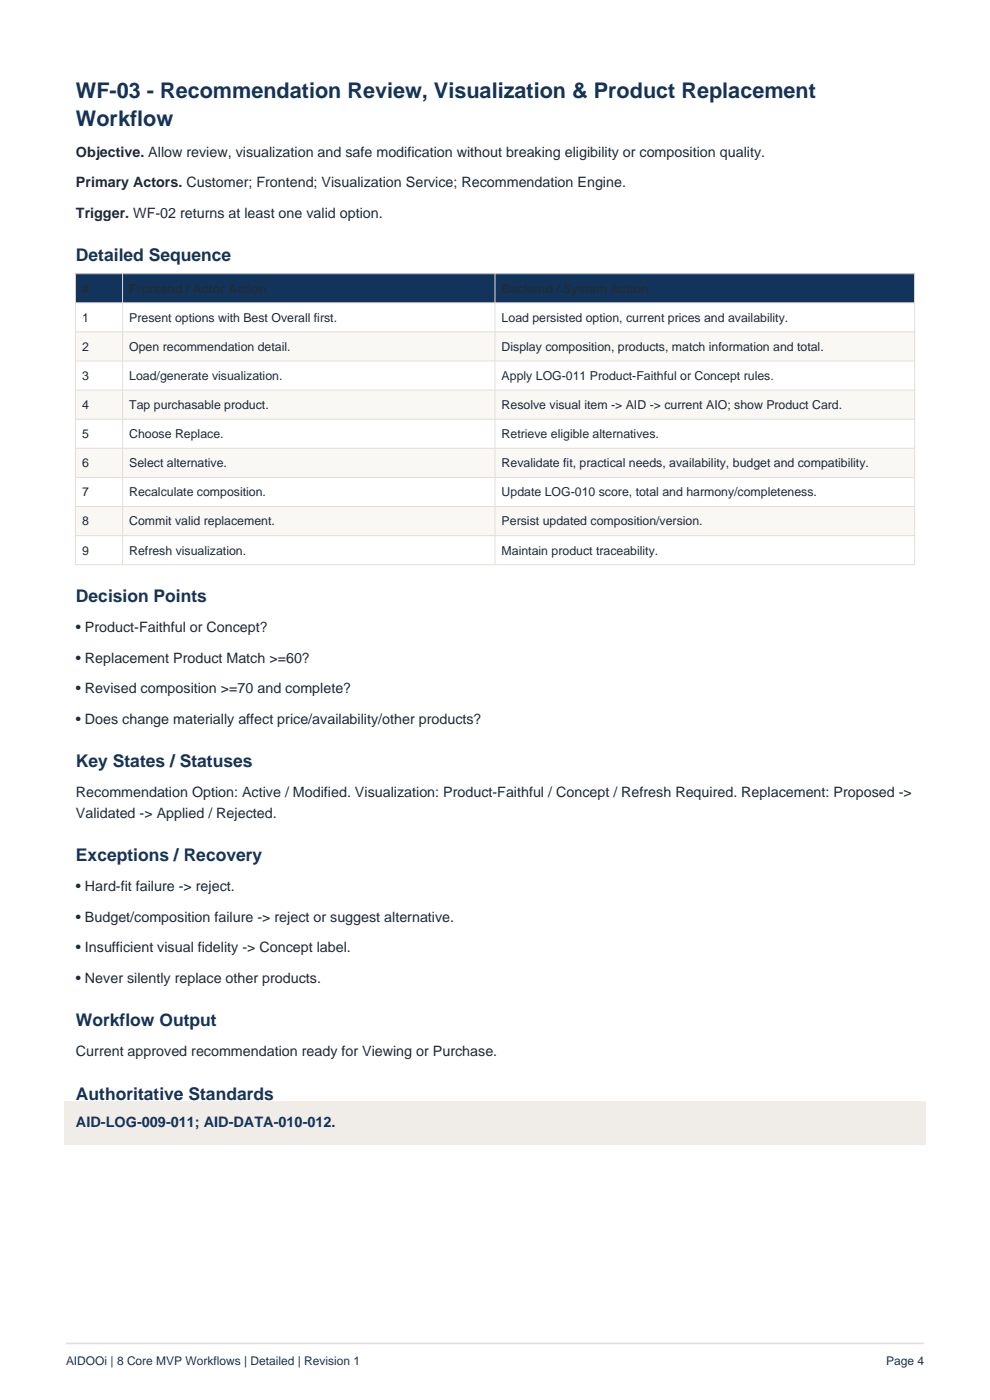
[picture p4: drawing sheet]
<svg xmlns="http://www.w3.org/2000/svg" width="210mm" height="297mm" viewBox="0 0 210 297" stroke-linecap="round" stroke-linejoin="round" font-family="sans-serif">
<defs><g id="words">
<g font-size="4.6" fill="#12345b">
<text x="16.1" y="20.7">WF-03 - Recommendation Review, Visualization &amp; Product Replacement</text>
<text x="16.1" y="26.7">Workflow</text>
</g>
<g font-size="3.7" fill="#12345b">
<text x="16.1" y="55.4">Detailed Sequence</text>
<text x="16.1" y="127.7">Decision Points</text>
<text x="16.1" y="162.7">Key States / Statuses</text>
<text x="16.1" y="182.7">Exceptions / Recovery</text>
<text x="16.1" y="217.7">Workflow Output</text>
<text x="16.1" y="233.3">Authoritative Standards</text>
</g>
<text font-size="3.1" fill="#12345b" x="16.1" y="239">AID-LOG-009-011; AID-DATA-010-012.</text>
<g font-size="3" fill="#1f2937">
<text x="16.1" y="33.3">Objective. Allow review, visualization and safe modification without breaking eligibility or composition quality.</text>
<text x="16.1" y="39.7">Primary Actors. Customer; Frontend; Visualization Service; Recommendation Engine.</text>
<text x="16.1" y="46.2">Trigger. WF-02 returns at least one valid option.</text>
<text x="16.1" y="134.1">• Product-Faithful or Concept?</text>
<text x="16.1" y="140.6">• Replacement Product Match &gt;=60?</text>
<text x="16.1" y="147">• Revised composition &gt;=70 and complete?</text>
<text x="16.1" y="153.5">• Does change materially affect price/availability/other products?</text>
<text x="16.1" y="169.1">Recommendation Option: Active / Modified. Visualization: Product-Faithful / Concept / Refresh Required. Replacement: Proposed -&gt;</text>
<text x="16.1" y="173.5">Validated -&gt; Applied / Rejected.</text>
<text x="16.1" y="189.1">• Hard-fit failure -&gt; reject.</text>
<text x="16.1" y="195.5">• Budget/composition failure -&gt; reject or suggest alternative.</text>
<text x="16.1" y="202">• Insufficient visual fidelity -&gt; Concept label.</text>
<text x="16.1" y="208.5">• Never silently replace other products.</text>
<text x="16.1" y="224.1">Current approved recommendation ready for Viewing or Purchase.</text>
</g>
<g font-size="2.6" fill="#1f2937">
<text x="17.4" y="68.3">1</text>
<text x="27.4" y="68.3">Present options with Best Overall first.</text>
<text x="106.4" y="68.3">Load persisted option, current prices and availability.</text>
<text x="17.4" y="74.4">2</text>
<text x="27.4" y="74.4">Open recommendation detail.</text>
<text x="106.4" y="74.4">Display composition, products, match information and total.</text>
<text x="17.4" y="80.6">3</text>
<text x="27.4" y="80.6">Load/generate visualization.</text>
<text x="106.4" y="80.6">Apply LOG-011 Product-Faithful or Concept rules.</text>
<text x="17.4" y="86.8">4</text>
<text x="27.4" y="86.8">Tap purchasable product.</text>
<text x="106.4" y="86.8">Resolve visual item -&gt; AID -&gt; current AIO; show Product Card.</text>
<text x="17.4" y="93">5</text>
<text x="27.4" y="93">Choose Replace.</text>
<text x="106.4" y="93">Retrieve eligible alternatives.</text>
<text x="17.4" y="99.1">6</text>
<text x="27.4" y="99.1">Select alternative.</text>
<text x="106.4" y="99.1">Revalidate fit, practical needs, availability, budget and compatibility.</text>
<text x="17.4" y="105.3">7</text>
<text x="27.4" y="105.3">Recalculate composition.</text>
<text x="106.4" y="105.3">Update LOG-010 score, total and harmony/completeness.</text>
<text x="17.4" y="111.5">8</text>
<text x="27.4" y="111.5">Commit valid replacement.</text>
<text x="106.4" y="111.5">Persist updated composition/version.</text>
<text x="17.4" y="117.6">9</text>
<text x="27.4" y="117.6">Refresh visualization.</text>
<text x="106.4" y="117.6">Maintain product traceability.</text>
</g>
<g font-size="2.5" fill="#12345b">
<text x="14" y="289.5">AIDOOi | 8 Core MVP Workflows | Detailed | Revision 1</text>
<text x="188" y="289.5">Page 4</text>
</g>
</g></defs>
<path d="M14 285h182" fill="none" stroke="#e3ded7" stroke-width=".35"/>
<path d="M16 58.1h178v6.1h-178z" fill-rule="evenodd" fill="#12345b"/>
<g fill="#faf8f5">
<path d="M16 70.4h178v6.2h-178z" fill-rule="evenodd"/>
<path d="M16 82.8h178v6.1h-178z" fill-rule="evenodd"/>
<path d="M16 95.1h178v6.2h-178z" fill-rule="evenodd"/>
<path d="M16 107.5h178v6.1h-178z" fill-rule="evenodd"/>
</g>
<path d="M16 58.1h178v61.7h-178zM26 58.1v61.7M105 58.1v61.7M16 64.2h178M16 70.4h178M16 76.6h178M16 82.8h178M16 88.9h178M16 95.1h178M16 101.3h178M16 107.5h178M16 113.6h178" fill="none" stroke="#e3ded7" stroke-width=".21"/>
<path d="M13.6 233.5h182.8v9.3h-182.8z" fill-rule="evenodd" fill="#f0ece7"/>
<use href="#words"/>
</svg>
